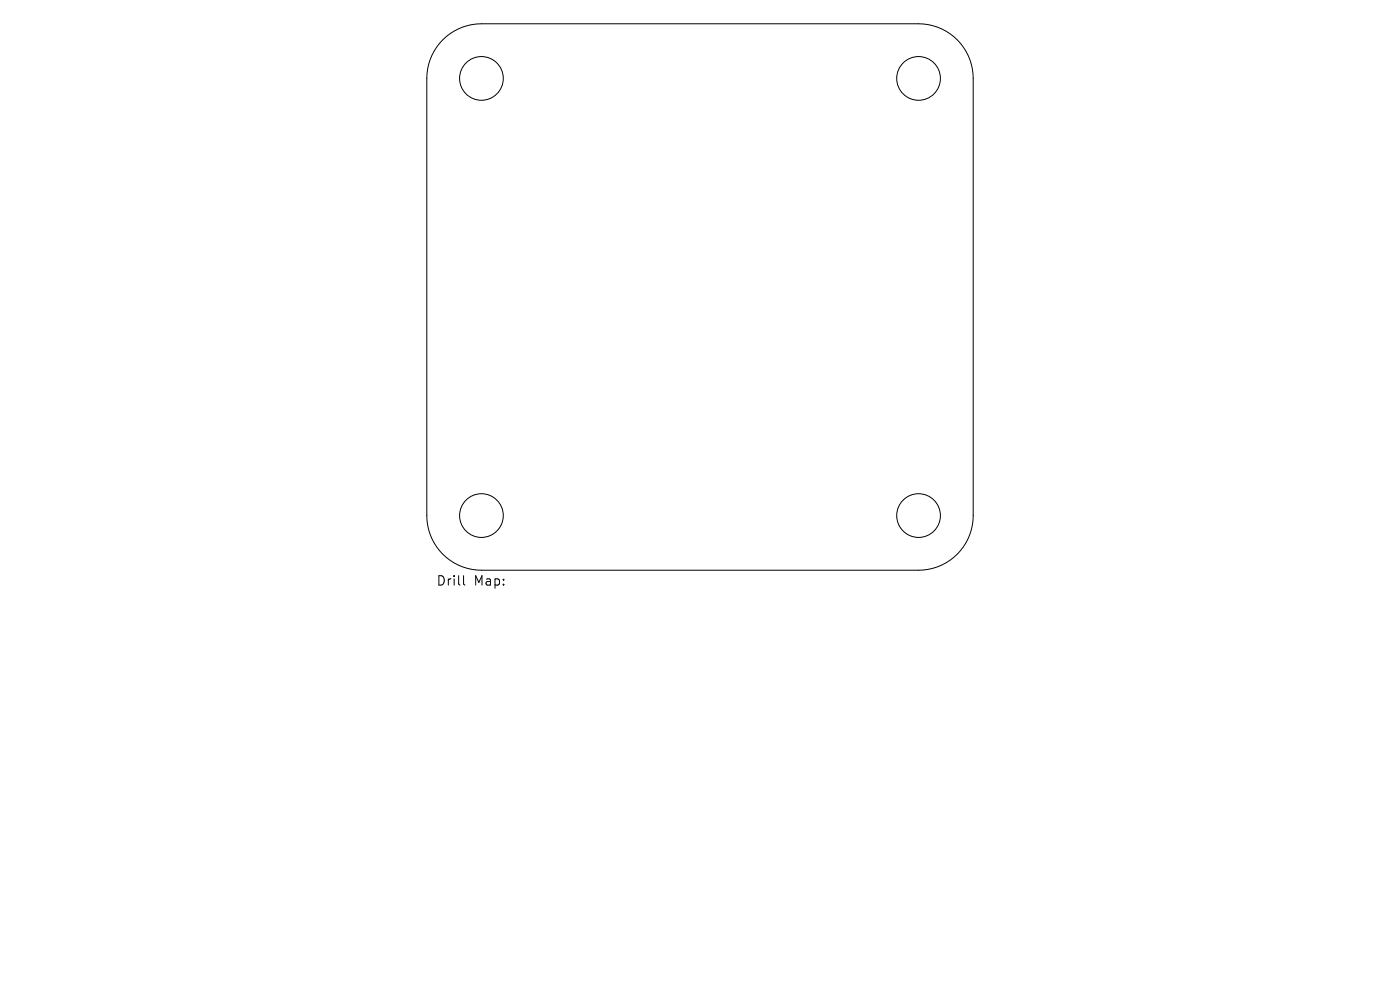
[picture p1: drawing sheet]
<svg xmlns="http://www.w3.org/2000/svg" width="297mm" height="210mm" viewBox="0 0 297 210" stroke-linecap="round" stroke-linejoin="round" font-family="sans-serif">
<defs><g id="words">
<g font-size="2.8">
<text x="92.5" y="124.5">Drill</text>
<text x="100.5" y="124.5">Map:</text>
</g>
</g></defs>
<g fill="none" stroke="#000" stroke-width=".21">
<path d="M93.9 8.4a11.6 11.6 0 0 1 8.2-3.4h92.8a11.6 11.6 0 0 1 11.6 11.6v92.8a11.6 11.6 0 0 1-11.6 11.6h-92.8a11.6 11.6 0 0 1-11.6-11.6v-92.8a11.6 11.6 0 0 1 3.4-8.2zM98.3 122.1v1.7l.3 .3"/>
<circle cx="102.1" cy="16.6" r="4.6"/>
<circle cx="194.9" cy="16.6" r="4.6"/>
<circle cx="102.1" cy="109.4" r="4.6"/>
<circle cx="194.9" cy="109.4" r="4.6"/>
</g>
<use href="#words"/>
</svg>
